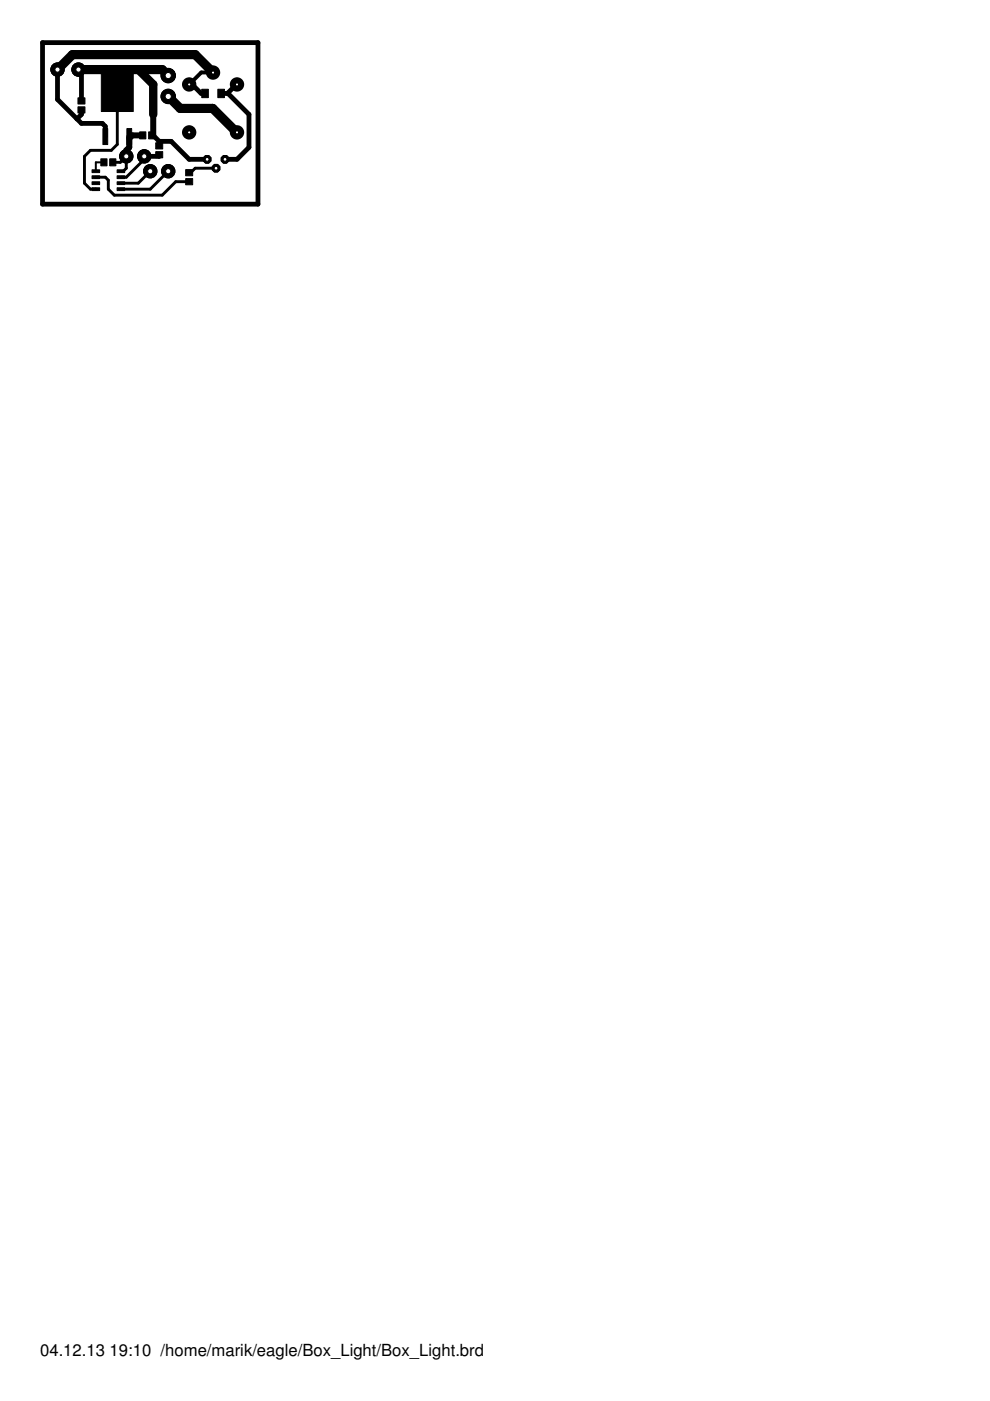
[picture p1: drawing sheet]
<svg xmlns="http://www.w3.org/2000/svg" width="210mm" height="297mm" viewBox="0 0 210 297" stroke-linecap="round" stroke-linejoin="round" font-family="sans-serif">
<defs><g id="words">
<g font-size="3.5">
<text x="8.5" y="287.5">04.12.13</text>
<text x="23.2" y="287.5">19:10 /home/marik/eagle/Box_Light/Box_Light.brd</text>
</g>
</g></defs>
<circle cx="50.2" cy="28" r="1.16" fill="#000" stroke="#000" stroke-width=".21"/>
<circle cx="50.2" cy="28" r=".74" fill="#fff" stroke="#000" stroke-width=".21"/>
<circle cx="40.2" cy="28" r="1.16" fill="#000" stroke="#000" stroke-width=".21"/>
<circle cx="40.2" cy="28" r=".74" fill="#fff" stroke="#000" stroke-width=".21"/>
<circle cx="40.2" cy="17.9" r="1.16" fill="#000" stroke="#000" stroke-width=".21"/>
<circle cx="40.2" cy="17.9" r=".74" fill="#fff" stroke="#000" stroke-width=".21"/>
<circle cx="50.2" cy="17.9" r="1.16" fill="#000" stroke="#000" stroke-width=".21"/>
<circle cx="50.2" cy="17.9" r=".74" fill="#fff" stroke="#000" stroke-width=".21"/>
<circle cx="45.2" cy="15.4" r="1.16" fill="#000" stroke="#000" stroke-width=".21"/>
<circle cx="45.2" cy="15.4" r=".74" fill="#fff" stroke="#000" stroke-width=".21"/>
<circle cx="35.7" cy="16" r="1.52" fill="#000" stroke="#000" stroke-width=".21"/>
<circle cx="35.7" cy="16" r=".66" fill="#fff" stroke="#000" stroke-width=".21"/>
<circle cx="35.7" cy="20.4" r="1.52" fill="#000" stroke="#000" stroke-width=".21"/>
<circle cx="35.7" cy="20.4" r=".66" fill="#fff" stroke="#000" stroke-width=".21"/>
<circle cx="12.2" cy="14.8" r="1.42" fill="#000" stroke="#000" stroke-width=".21"/>
<circle cx="12.2" cy="14.8" r=".55" fill="#fff" stroke="#000" stroke-width=".21"/>
<circle cx="16.6" cy="14.8" r="1.42" fill="#000" stroke="#000" stroke-width=".21"/>
<circle cx="16.6" cy="14.8" r=".55" fill="#fff" stroke="#000" stroke-width=".21"/>
<circle cx="47.7" cy="33.8" r=".87" fill="#000" stroke="#000" stroke-width=".21"/>
<circle cx="47.7" cy="33.8" r=".4" fill="#fff" stroke="#000" stroke-width=".21"/>
<circle cx="45.8" cy="35.7" r=".87" fill="#000" stroke="#000" stroke-width=".21"/>
<circle cx="45.8" cy="35.7" r=".4" fill="#fff" stroke="#000" stroke-width=".21"/>
<circle cx="43.9" cy="33.8" r=".87" fill="#000" stroke="#000" stroke-width=".21"/>
<circle cx="43.9" cy="33.8" r=".4" fill="#fff" stroke="#000" stroke-width=".21"/>
<circle cx="35.7" cy="36.3" r="1.42" fill="#000" stroke="#000" stroke-width=".21"/>
<circle cx="35.7" cy="36.3" r=".55" fill="#fff" stroke="#000" stroke-width=".21"/>
<circle cx="31.9" cy="36.3" r="1.42" fill="#000" stroke="#000" stroke-width=".21"/>
<circle cx="31.9" cy="36.3" r=".55" fill="#fff" stroke="#000" stroke-width=".21"/>
<circle cx="30.6" cy="33.1" r="1.42" fill="#000" stroke="#000" stroke-width=".21"/>
<circle cx="30.6" cy="33.1" r=".55" fill="#fff" stroke="#000" stroke-width=".21"/>
<circle cx="26.8" cy="33.1" r="1.42" fill="#000" stroke="#000" stroke-width=".21"/>
<circle cx="26.8" cy="33.1" r=".55" fill="#fff" stroke="#000" stroke-width=".21"/>
<g fill="#000" stroke="#000" stroke-width=".21">
<path d="M21.5 14.1h6.8v9.5h-6.8zM42.8 18.9h1.4v1.8h-1.4zM46.2 18.9h1.4v1.8h-1.4zM16.5 22.6h1.5v1.4h-1.5zM16.5 20.7h1.5v1.4h-1.5zM19.5 36h1.6v.6h-1.6zM19.5 37.3h1.6v.6h-1.6zM19.5 38.5h1.6v.6h-1.6zM19.5 39.8h1.6v.6h-1.6zM21.4 33.7h1.3v1.5h-1.3zM21.8 27.3h1v3.3h-1zM23.3 33.7h1.3v1.5h-1.3z"/>
<path d="M24.8 36h1.6v.6h-1.6zM24.8 37.3h1.6v.6h-1.6zM24.8 38.5h1.6v.6h-1.6zM24.8 39.8h1.6v.6h-1.6zM26.9 27.3h1v3.3h-1zM29.6 28h1.3v1.4h-1.3zM31.5 28h1.3v1.4h-1.3zM33 30.3h1.5v1.3h-1.5zM33 32.2h1.5v1.3h-1.5zM39.4 37.9h1.5v1.3h-1.5zM39.4 36h1.5v1.3h-1.5z"/>
</g>
<path d="M12.2 14.8v6.3l5.1 5.1h4.4l.6 .6v2.2M16.6 14.8l.7 .6v6M40.2 17.9h.5l2 1.9h.8M48.3 19.7l4.5 4.6v6.9l-2.6 2.6h-2.5M50.2 17.9l-2 1.9h-1.3M17.3 23.3v1l-1 .9M24.9 21.1l-.3 .3M32.5 28.7l1.3 1.3M33.8 30h2.5l3.8 3.8h3.8M33.8 30v.9M33.8 32.8v.3h-3.2" fill="none" stroke="#000" stroke-width="1"/>
<path d="M12.2 14.8l3.2-3.2h26l3.8 3.8M16.6 14.8h17.8l1.3 1.2M24.9 14.8v4.1M35.7 20.4l2.5 2.6h6.9l5.1 5" fill="none" stroke="#000" stroke-width="1.9"/>
<path d="M45.2 15.4h-2.5l-2.5 2.5" fill="none" stroke="#000" stroke-width=".83"/>
<path d="M24.9 18.9v2.5M22 34.4h-1.7v1.9M25.6 36.3h.5" fill="none" stroke="#000" stroke-width=".42"/>
<path d="M20.3 37.6h2l.7 .6v1.9l1.2 1.3h10.2l2.9-2.9h2.8M23.9 34.4h1.6l1.3-1.3v2.6l-.7 .6M24.9 21.4v9.2l-1.3 1.3h-4.4l-1.3 1.2v5.7l1.3 1.3h1.1M30.6 33.1v.7l-3.8 3.8h-1.2M31.9 36.3l-2.6 2.5h-3.7M35.7 36.3l-3.8 3.8h-6.3M45.8 35.7h-4.4l-1 .9h-.3" fill="none" stroke="#000" stroke-width=".61"/>
<path d="M27.4 29v2.2l-.6 .7v1.2M30.3 28.7h-2.3l-.6 .6M32.5 24.3v4.4h-.3" fill="none" stroke="#000" stroke-width="1.3"/>
<path d="M29.3 14.8l3.2 3.1v6.4" fill="none" stroke="#000" stroke-width="1.8"/>
<circle cx="50.2" cy="28" r="1.16" fill="#000" stroke="#000" stroke-width=".21"/>
<circle cx="50.2" cy="28" r=".74" fill="#fff" stroke="#000" stroke-width=".21"/>
<circle cx="40.2" cy="28" r="1.16" fill="#000" stroke="#000" stroke-width=".21"/>
<circle cx="40.2" cy="28" r=".74" fill="#fff" stroke="#000" stroke-width=".21"/>
<circle cx="40.2" cy="17.9" r="1.16" fill="#000" stroke="#000" stroke-width=".21"/>
<circle cx="40.2" cy="17.9" r=".74" fill="#fff" stroke="#000" stroke-width=".21"/>
<circle cx="50.2" cy="17.9" r="1.16" fill="#000" stroke="#000" stroke-width=".21"/>
<circle cx="50.2" cy="17.9" r=".74" fill="#fff" stroke="#000" stroke-width=".21"/>
<circle cx="45.2" cy="15.4" r="1.16" fill="#000" stroke="#000" stroke-width=".21"/>
<circle cx="45.2" cy="15.4" r=".74" fill="#fff" stroke="#000" stroke-width=".21"/>
<circle cx="35.7" cy="16" r="1.52" fill="#000" stroke="#000" stroke-width=".21"/>
<circle cx="35.7" cy="16" r=".66" fill="#fff" stroke="#000" stroke-width=".21"/>
<circle cx="35.7" cy="20.4" r="1.52" fill="#000" stroke="#000" stroke-width=".21"/>
<circle cx="35.7" cy="20.4" r=".66" fill="#fff" stroke="#000" stroke-width=".21"/>
<circle cx="12.2" cy="14.8" r="1.42" fill="#000" stroke="#000" stroke-width=".21"/>
<circle cx="12.2" cy="14.8" r=".55" fill="#fff" stroke="#000" stroke-width=".21"/>
<circle cx="16.6" cy="14.8" r="1.42" fill="#000" stroke="#000" stroke-width=".21"/>
<circle cx="16.6" cy="14.8" r=".55" fill="#fff" stroke="#000" stroke-width=".21"/>
<circle cx="47.7" cy="33.8" r=".87" fill="#000" stroke="#000" stroke-width=".21"/>
<circle cx="47.7" cy="33.8" r=".4" fill="#fff" stroke="#000" stroke-width=".21"/>
<circle cx="45.8" cy="35.7" r=".87" fill="#000" stroke="#000" stroke-width=".21"/>
<circle cx="45.8" cy="35.7" r=".4" fill="#fff" stroke="#000" stroke-width=".21"/>
<circle cx="43.9" cy="33.8" r=".87" fill="#000" stroke="#000" stroke-width=".21"/>
<circle cx="43.9" cy="33.8" r=".4" fill="#fff" stroke="#000" stroke-width=".21"/>
<circle cx="35.7" cy="36.3" r="1.42" fill="#000" stroke="#000" stroke-width=".21"/>
<circle cx="35.7" cy="36.3" r=".55" fill="#fff" stroke="#000" stroke-width=".21"/>
<circle cx="31.9" cy="36.3" r="1.42" fill="#000" stroke="#000" stroke-width=".21"/>
<circle cx="31.9" cy="36.3" r=".55" fill="#fff" stroke="#000" stroke-width=".21"/>
<circle cx="30.6" cy="33.1" r="1.42" fill="#000" stroke="#000" stroke-width=".21"/>
<circle cx="30.6" cy="33.1" r=".55" fill="#fff" stroke="#000" stroke-width=".21"/>
<circle cx="26.8" cy="33.1" r="1.42" fill="#000" stroke="#000" stroke-width=".21"/>
<circle cx="26.8" cy="33.1" r=".55" fill="#fff" stroke="#000" stroke-width=".21"/>
<path d="M27.4 29v.3" fill="none" stroke="#000" stroke-width=".21"/>
<path d="M9 9h45.7v34.3h-45.7z" fill="none" stroke="#000" stroke-width="1"/>
<g fill="none" stroke="#000" stroke-width="1.8">
<circle cx="40.1" cy="17.9" r=".64"/>
<circle cx="45.2" cy="15.4" r=".64"/>
<circle cx="50.2" cy="17.9" r=".64"/>
<circle cx="40.1" cy="28.1" r=".64"/>
<circle cx="50.2" cy="28.1" r=".64"/>
</g>
<use href="#words"/>
</svg>
